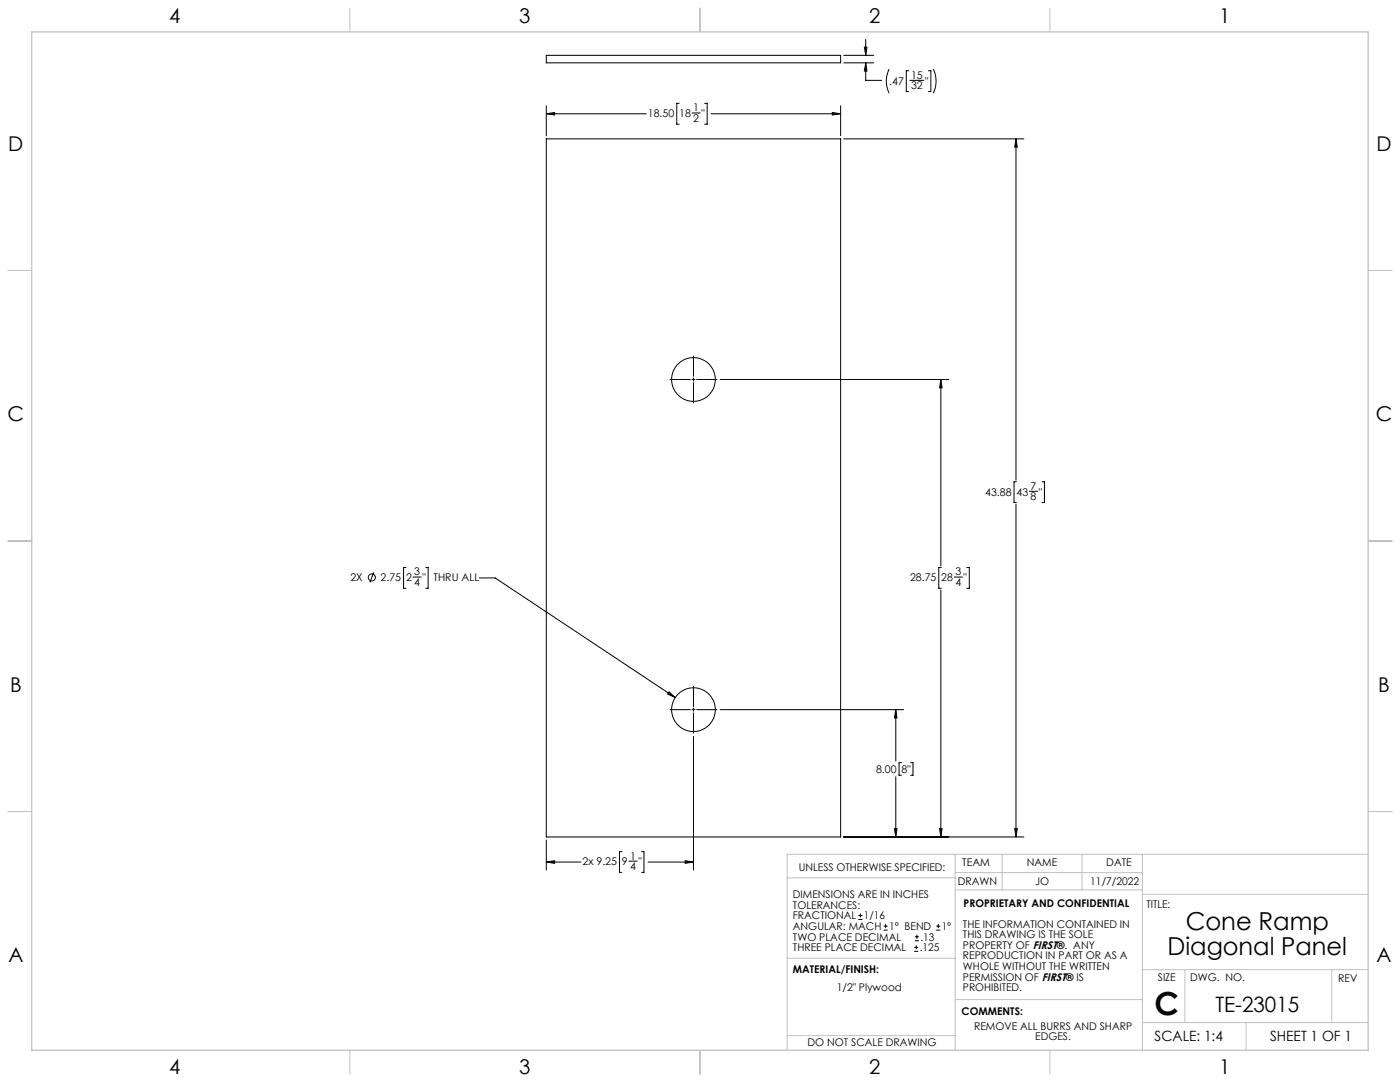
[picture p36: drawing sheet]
<svg xmlns="http://www.w3.org/2000/svg" width="559mm" height="432mm" viewBox="0 0 559 432" stroke-linecap="round" stroke-linejoin="round" font-family="sans-serif">
<defs><g id="words">
<text font-size="12.7" x="460.9" y="405.2">C</text>
<g font-size="9.9">
<text x="473.3" y="371.2">Cone Ramp</text>
<text x="466" y="381.1">Diagonal Panel</text>
</g>
<text font-size="8.5" x="485.1" y="404">TE-23015</text>
<g font-size="8.1">
<text x="67.6" y="9.3">4</text>
<text x="207.3" y="9.3">3</text>
<text x="347" y="9.3">2</text>
<text x="486.7" y="9.3">1</text>
<text x="3.3" y="60.1">D</text>
<text x="549.4" y="60.1">D</text>
<text x="3" y="168">C</text>
<text x="549.1" y="168">C</text>
<text x="4" y="276">B</text>
<text x="550.1" y="276">B</text>
<text x="3.3" y="383.9">A</text>
<text x="549.4" y="383.9">A</text>
<text x="67.6" y="428.4">4</text>
<text x="207.3" y="428.4">3</text>
<text x="347" y="428.4">2</text>
<text x="486.7" y="428.4">1</text>
</g>
<g font-size="5.6">
<text x="460.9" y="415.2">SCALE: 1:4</text>
<text x="507" y="415.2">SHEET 1 OF 1</text>
</g>
<g font-size="4.2">
<text x="354.9" y="33.7">.47</text>
<text x="363.6" y="31.4">15</text>
<text x="363.6" y="35.6">32</text>
<text x="369.3" y="33.7">&quot;</text>
<text x="258.6" y="46.7">18.50</text>
<text x="271.1" y="46.7">18</text>
<text x="276.7" y="44.4">1</text>
<text x="280" y="46.7">&quot;</text>
<text x="276.7" y="48.6">2</text>
<text x="393.2" y="197.7">43.88</text>
<text x="405.7" y="197.7">43</text>
<text x="411.3" y="195.4">7</text>
<text x="414.6" y="197.7">&quot;</text>
<text x="411.3" y="199.6">8</text>
<text x="139.9" y="232">2X</text>
<text x="151.9" y="232">2.75</text>
<text x="162.1" y="232">2</text>
<text x="165.4" y="229.7">3</text>
<text x="165.4" y="233.9">4</text>
<text x="168.6" y="232">&quot;</text>
<text x="173" y="232">THRU ALL</text>
<text x="363.2" y="232">28.75</text>
<text x="375.7" y="232">28</text>
<text x="381.3" y="229.7">3</text>
<text x="381.3" y="233.9">4</text>
<text x="384.6" y="232">&quot;</text>
<text x="349.7" y="308.4">8.00</text>
<text x="359.8" y="308.4">8&quot;</text>
<text x="232.5" y="345.3">2x 9.25</text>
<text x="248.2" y="345.3">9</text>
<text x="251.5" y="343">1</text>
<text x="251.5" y="347.2">4</text>
<text x="254.8" y="345.3">&quot;</text>
<text x="318.8" y="347.7">UNLESS OTHERWISE SPECIFIED:</text>
<text x="384.1" y="345.5">TEAM</text>
<text x="409.9" y="345.7">NAME</text>
<text x="441.6" y="345.7">DATE</text>
<text x="382.3" y="353.3">DRAWN</text>
<text x="413.2" y="353.3">JO</text>
<text x="435.2" y="353.3">11/7/2022</text>
<text x="316.5" y="358.5">DIMENSIONS ARE IN INCHES</text>
<text x="316.5" y="362.7">TOLERANCES:</text>
<text x="384.6" y="361.9">PROPRIETARY AND CONFIDENTIAL</text>
<text x="457.6" y="362.3">TITLE:</text>
<text x="316.5" y="371.2">ANGULAR: MACH</text>
<text x="316.5" y="366.9">FRACTIONAL</text>
<text x="344.8" y="366.9">1/16</text>
<text x="354.9" y="371.2">1° BEND</text>
<text x="375.9" y="371.2">1°</text>
<text x="384.4" y="370.2">THE INFORMATION CONTAINED IN</text>
<text x="316.5" y="375.4">TWO PLACE DECIMAL</text>
<text x="367.4" y="375.4">.13</text>
<text x="384.4" y="374.4">THIS DRAWING IS THE SOLE</text>
<text x="316.5" y="379.6">THREE PLACE DECIMAL</text>
<text x="367.1" y="379.6">.125</text>
<text x="384.4" y="378.6">PROPERTY OF FIRST®. ANY</text>
<text x="384.4" y="382.9">REPRODUCTION IN PART OR AS A</text>
<text x="316.5" y="388.4">MATERIAL/FINISH:</text>
<text x="384.4" y="387.1">WHOLE WITHOUT THE WRITTEN</text>
<text x="334" y="395.6">1/2&quot; Plywood</text>
<text x="384.4" y="391.3">PERMISSION OF FIRST® IS</text>
<text x="384.4" y="395.6">PROHIBITED.</text>
<text x="462.2" y="391.3">SIZE</text>
<text x="475.1" y="391.3">DWG. NO.</text>
<text x="534.1" y="391.8">REV</text>
<text x="383.8" y="405.1">COMMENTS:</text>
<text x="388.8" y="410.9">REMOVE ALL BURRS AND SHARP</text>
<text x="322.3" y="417.6">DO NOT SCALE DRAWING</text>
<text x="413.2" y="415.2">EDGES.</text>
</g>
</g></defs>
<g fill="none" stroke="#c0c0c0" stroke-width=".4">
<path d="M139.7 3.2v9.5M279.4 3.2v9.5M419.1 3.2v9.5M3.1 107.9h9.6M546.1 107.9h9.5M3.1 215.9h9.6M546.1 215.9h9.5M3.1 323.8h9.6M546.1 323.8h9.5M314.2 350.3h67M381.2 340.9v78.2M381.2 355.1h74.8"/>
<path d="M381.2 348.2h74.8M400 340.9v14.2M431.9 340.9v14.2M456 340.9v78.2M456 356.9h90.1M546.1 340.9h-231.9v78.2M314.2 382.4h67.2M381.2 398.9h74.8M456 387h90.1M472.9 387v21.1M531.6 387v21.1M139.7 419.1v9.6"/>
<path d="M279.4 419.1v9.6M314.2 413.3h67M419.1 419.1v9.6M456 408.1h90.1M497.4 408.1v11"/>
</g>
<path d="M12.7 12.7h533.4v406.4h-533.4z" fill="none" stroke="#c0c0c0" stroke-width=".5"/>
<g fill="none" stroke="#000" stroke-width=".4">
<path d="M345 18.8h1l-.5 3.3zM345.5 15.7v6.4M218.1 22.1h117.4v3h-117.4zM336.8 25.1h11.9M336.8 22.1h11.9M345.5 25.1l.5 3.3h-1zM345.5 25.1v7h6.4M354.9 27.6a10.7 10.7 0 0 0 0 9.6M362.7 28.2h-1v8.3h1M363.1 32.1h5.7M370.6 28.2h.9v8.3h-.9M372.5 27.6a10.7 10.7 0 0 1 0 9.6"/>
<path d="M218.1 45.4l3.3-.5v1zM218.1 55.4h117.4v278.6h-117.4zM218.1 42.2v12M218.1 45.4h39.9M271.1 41.2h-1v8.4h1M276.2 45.1h3.3M281.3 41.2h1v8.4h-1M283.8 45.4h51.7M332.2 44.9l3.3 .5-3.3 .5zM335.5 42.2v12M336.8 55.4h71.9M405.5 55.4l.5 3.3h-1z"/>
<path d="M405.5 55.4v136.2M267.4 151.4h8.1M276.2 151.4h1.2M276.8 142.1v8.1M276.8 150.8v1.3M276.8 152.7v8.1M278.1 151.4h8.1M287.4 151.4h91.3M375.5 151.4l.5 3.4h-1zM375.5 151.4v74.4M405.7 192.3h-1v8.3h1M410.8 196.1h3.3"/>
<path d="M415.9 192.3h1v8.3h-1M405.5 201.2v132.8M149.2 228.4l-1.6 4M162.1 226.5h-1v8.3h1M164.9 230.3h3.2M169.9 226.5h1v8.3h-1M191.3 230.6h6.3l71.9 47.8M375.5 235.4v98.6M375.7 226.5h-1v8.3h1M380.9 230.3h3.2M385.9 226.5h1v8.3h-1M267.1 276.1l2.4 2.3-3-1.4z"/>
<path d="M276.8 273.9v8M267.4 283.2h8.1M276.2 283.2h1.2M276.8 282.6v1.2M276.8 284.5v8.1M276.8 293.9v53.3M278.1 283.2h8.1M287.4 283.2h73.3M357.5 283.2l.5 3.3h-1zM357.5 283.2v20.5M357.5 310v24M359.8 304.3h-1v5.1h1"/>
<path d="M363.5 304.3h.9v5.1h-.9M218.1 335.3v11.9M248.2 339.9h-.9v8.3h.9M256.1 339.9h.9v8.3h-.9M336.8 334h71.9M357 330.7h1l-.5 3.3zM375 330.7h1l-.5 3.3zM405 330.7h1l-.5 3.3zM218.1 344l3.3-.5v1zM218.1 344h13.8M251 343.7h3.3M258.7 344h18.1"/>
<path d="M273.5 343.5l3.3 .5-3.3 .5zM342.6 367h1.6M342.6 365.4h1.6M343.4 364.6v1.5M352.7 371.2h1.6M352.7 369.6h1.6M353.5 368.8v1.6M364.9 379.7h1.6M364.9 378.1h1.6M365.2 375.4h1.6M365.2 373.8h1.6M365.7 377.3v1.5"/>
<path d="M366 373v1.6M373.7 371.2h1.6M373.7 369.6h1.6M374.5 368.8v1.6"/>
<circle cx="276.8" cy="151.5" r="8.7"/>
<circle cx="148.4" cy="230.4" r="1.41"/>
<circle cx="276.8" cy="283.2" r="8.7"/>
</g>
<path d="M273.5 343.5l3.3 .5-3.3 .5zM218.1 344l3.3-.5v1zM332.2 44.9l3.3 .5-3.3 .5zM218.1 45.4l3.3-.5v1zM405 330.7h1l-.5 3.3zM405.5 55.4l.5 3.3h-1zM357 330.7h1l-.5 3.3zM357.5 283.2l.5 3.3h-1zM375 330.7h1l-.5 3.3zM375.5 151.4l.5 3.4h-1zM267.1 276.1l-.6 .9 3 1.4zM345.5 25.1l.5 3.3h-1zM345 18.8h1l-.5 3.3z" fill="#000"/>
<use href="#words"/>
</svg>
